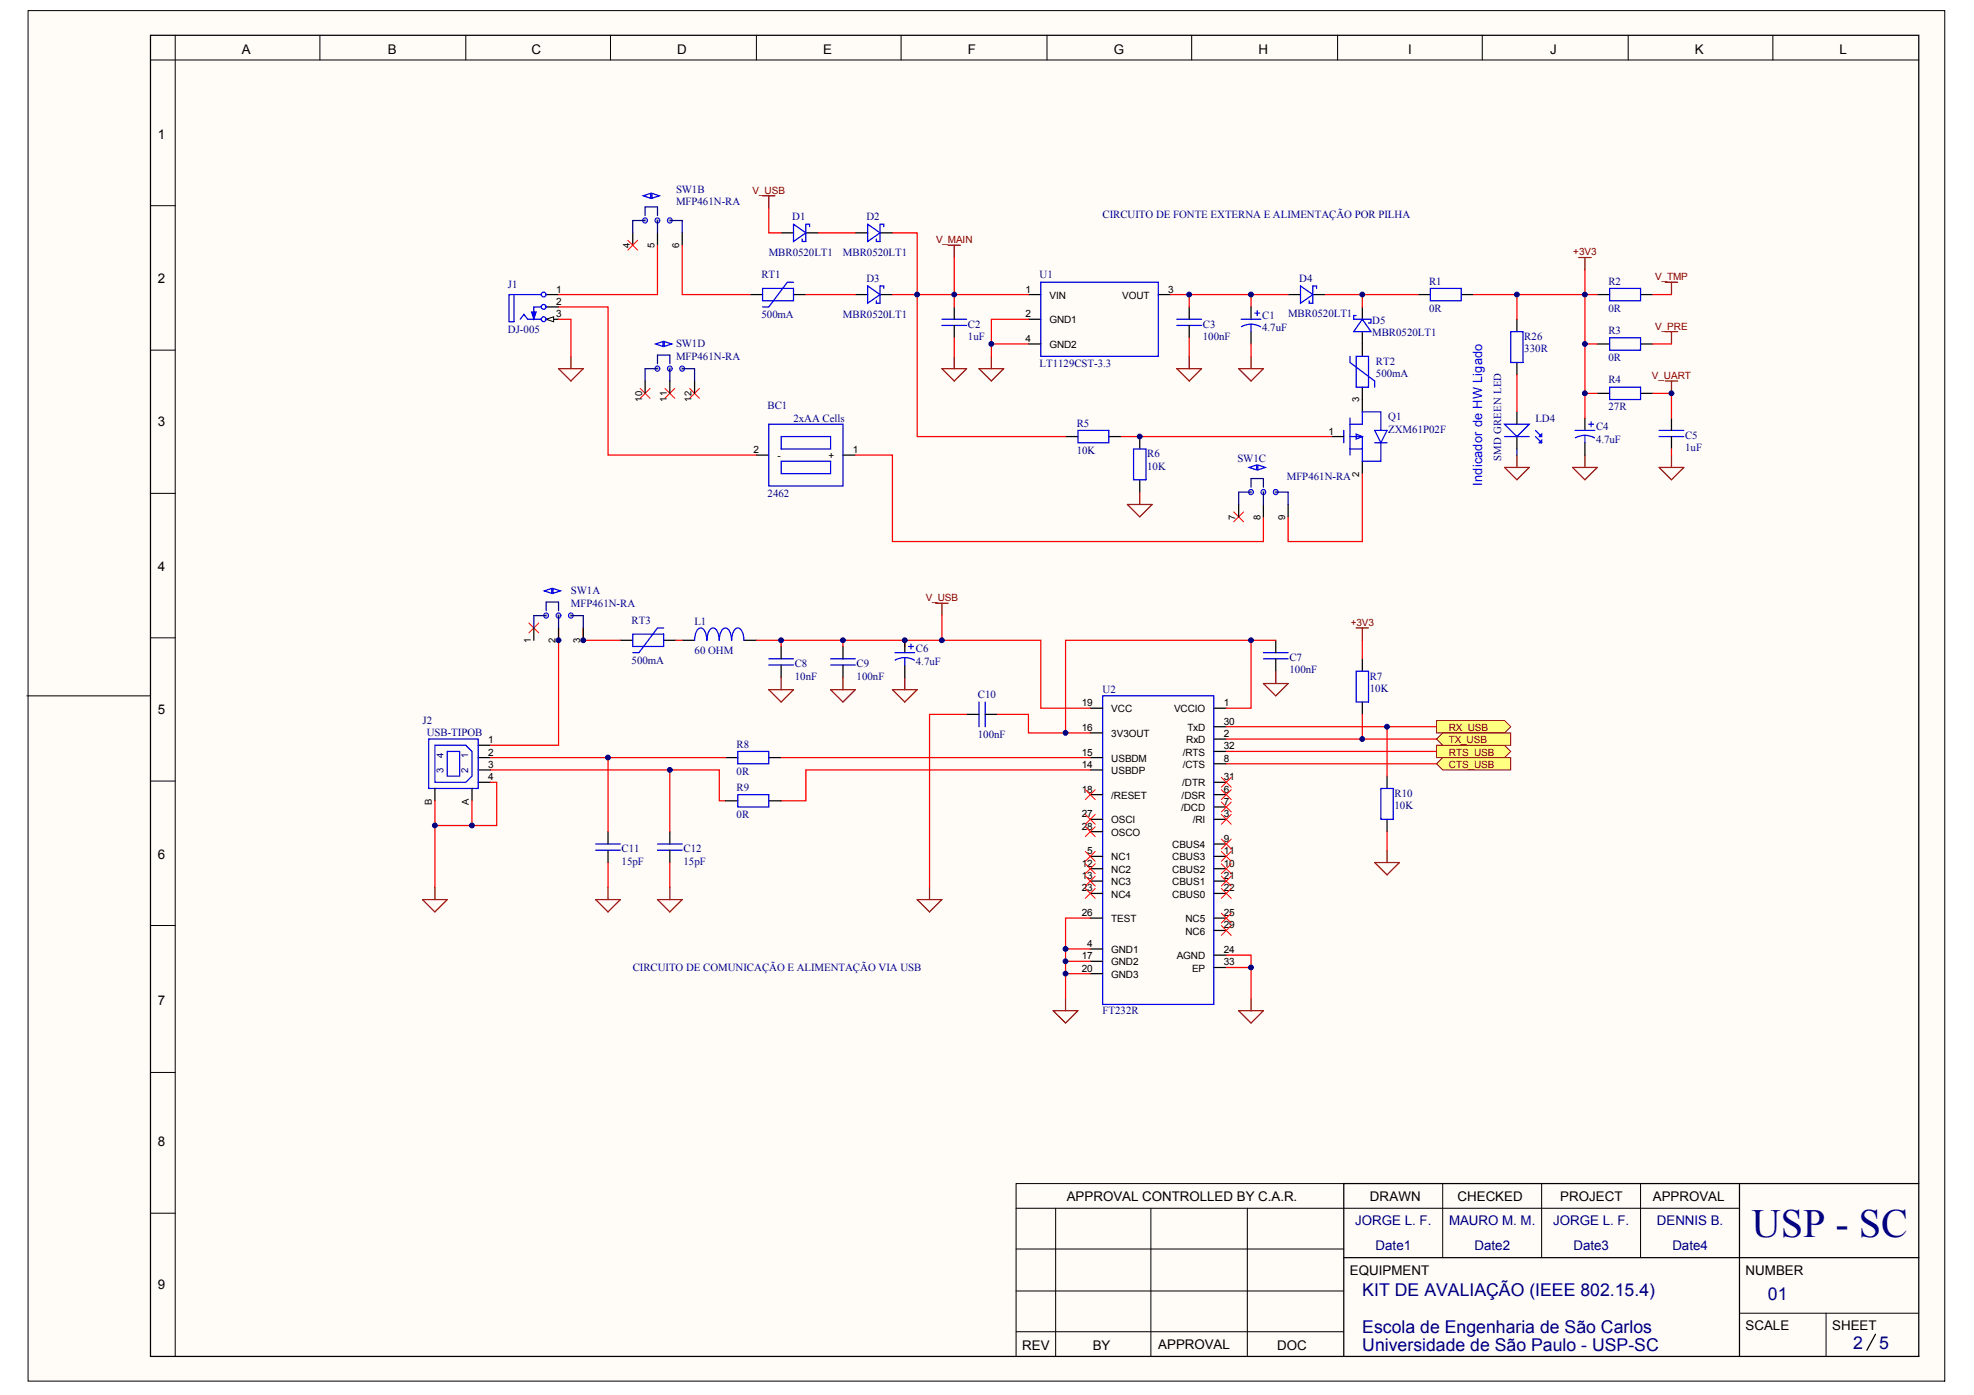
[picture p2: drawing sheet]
<svg xmlns="http://www.w3.org/2000/svg" width="297mm" height="210mm" viewBox="0 0 297 210" stroke-linecap="round" stroke-linejoin="round" font-family="sans-serif">
<defs><g id="words">
<text font-size="6" fill="#000080" x="263.6" y="186.1">USP - SC</text>
<g font-size="2.7" fill="#000080">
<text x="205" y="195">KIT DE AVALIAÇÃO (IEEE 802.15.4)</text>
<text x="266" y="195.5">01</text>
<text x="205" y="200.6">Escola de Engenharia de São Carlos</text>
<text x="205" y="203.3">Universidade de São Paulo - USP-SC</text>
<text x="278.9" y="203">2</text>
<text x="282.8" y="203">5</text>
</g>
<g font-size="2">
<text x="36.4" y="8.1">A</text>
<text x="58.4" y="8.1">B</text>
<text x="80" y="8.1">C</text>
<text x="101.9" y="8.1">D</text>
<text x="123.9" y="8.1">E</text>
<text x="145.6" y="8.1">F</text>
<text x="167.6" y="8.1">G</text>
<text x="189.4" y="8.1">H</text>
<text x="211.9" y="8.1">I</text>
<text x="233.3" y="8.1">J</text>
<text x="255.1" y="8.1">K</text>
<text x="276.8" y="8.1">L</text>
<text x="23.8" y="20.9">1</text>
<text x="23.8" y="42.6">2</text>
<text x="23.8" y="64.2">3</text>
<text x="23.8" y="85.9">4</text>
<text x="23.8" y="107.5">5</text>
<text x="23.8" y="129.2">6</text>
<text x="23.8" y="151.3">7</text>
<text x="23.8" y="172.5">8</text>
<text x="160.5" y="180.6">APPROVAL CONTROLLED BY C.A.R.</text>
<text x="206.1" y="180.6">DRAWN</text>
<text x="219.3" y="180.6">CHECKED</text>
<text x="234.8" y="180.6">PROJECT</text>
<text x="248.7" y="180.6">APPROVAL</text>
<text x="203.1" y="191.8">EQUIPMENT</text>
<text x="262.7" y="191.8">NUMBER</text>
<text x="23.8" y="194">9</text>
<text x="153.8" y="203.1">REV</text>
<text x="164.4" y="203.1">BY</text>
<text x="174.3" y="202.9">APPROVAL</text>
<text x="192.2" y="203.1">DOC</text>
<text x="262.7" y="200.2">SCALE</text>
<text x="275.7" y="200.2">SHEET</text>
</g>
<g font-size="2" fill="#000080">
<text x="203.9" y="184.4">JORGE L. F.</text>
<text x="218" y="184.4">MAURO M. M.</text>
<text x="233.7" y="184.4">JORGE L. F.</text>
<text x="249.3" y="184.4">DENNIS B.</text>
<text x="207" y="188.1">Date1</text>
<text x="221.9" y="188.1">Date2</text>
<text x="236.8" y="188.1">Date3</text>
<text x="251.6" y="188.1">Date4</text>
</g>
<text font-size="1.9" fill="#00f" x="223" y="73.1" transform="rotate(-90 223 73.1)">Indicador de HW Ligado</text>
<g font-size="1.6" fill="#000080">
<text x="101.7" y="29.1">SW1B</text>
<text x="101.7" y="30.9">MFP461N-RA</text>
<text x="119.2" y="33.1">D1</text>
<text x="130.4" y="33.1">D2</text>
<text x="165.9" y="32.8">CIRCUITO DE FONTE EXTERNA E ALIMENTAÇÃO POR PILHA</text>
<text x="114.6" y="41.9">RT1</text>
<text x="115.7" y="38.5">MBR0520LT1</text>
<text x="126.8" y="38.5">MBR0520LT1</text>
<text x="156.4" y="41.9">U1</text>
<text x="76.4" y="43.4">J1</text>
<text x="114.6" y="47.8">500mA</text>
<text x="126.8" y="47.8">MBR0520LT1</text>
<text x="130.4" y="42.4">D3</text>
<text x="193.8" y="47.6">MBR0520LT1</text>
<text x="195.5" y="42.4">D4</text>
<text x="215" y="42.8">R1</text>
<text x="215" y="46.9">0R</text>
<text x="242" y="42.8">R2</text>
<text x="242" y="46.9">0R</text>
<text x="76.4" y="50.1">DJ-005</text>
<text x="101.7" y="52.3">SW1D</text>
<text x="145.6" y="49.3">C2</text>
<text x="145.6" y="51.2">1uF</text>
<text x="181" y="49.3">C3</text>
<text x="181" y="51.2">100nF</text>
<text x="189.9" y="48">C1</text>
<text x="189.9" y="49.9">4.7uF</text>
<text x="206.5" y="48.8">D5</text>
<text x="206.5" y="50.6">MBR0520LT1</text>
<text x="229.4" y="51.2">R26</text>
<text x="229.4" y="53">330R</text>
<text x="242" y="50.2">R3</text>
<text x="101.7" y="54.1">MFP461N-RA</text>
<text x="156.4" y="55.3">LT1129CST-3.3</text>
<text x="207" y="54.9">RT2</text>
<text x="207" y="56.7">500mA</text>
<text x="242" y="57.7">R4</text>
<text x="242" y="54.3">0R</text>
<text x="115.5" y="61.6">BC1</text>
<text x="119.4" y="63.4">2xAA Cells</text>
<text x="162" y="64.2">R5</text>
<text x="208.9" y="63.2">Q1</text>
<text x="208.9" y="65.1">ZXM61P02F</text>
<text x="231" y="63.4">LD4</text>
<text x="240.2" y="64.7">C4</text>
<text x="242" y="61.8">27R</text>
<text x="162" y="68.3">10K</text>
<text x="172.6" y="68.8">R6</text>
<text x="172.6" y="70.7">10K</text>
<text x="186.2" y="69.6">SW1C</text>
<text x="225.9" y="69.4" transform="rotate(-90 225.9 69.4)">SMD GREEN LED</text>
<text x="240.2" y="66.6">4.7uF</text>
<text x="253.6" y="66">C5</text>
<text x="253.6" y="67.9">1uF</text>
<text x="115.5" y="74.8">2462</text>
<text x="193.6" y="72.2">MFP461N-RA</text>
<text x="85.9" y="89.4">SW1A</text>
<text x="85.9" y="91.3">MFP461N-RA</text>
<text x="95" y="93.9">RT3</text>
<text x="104.5" y="94.1">L1</text>
<text x="95" y="99.8">500mA</text>
<text x="104.5" y="98.4">60 OHM</text>
<text x="119.6" y="100.4">C8</text>
<text x="128.9" y="100.4">C9</text>
<text x="137.8" y="98.2">C6</text>
<text x="137.8" y="100">4.7uF</text>
<text x="194" y="99.5">C7</text>
<text x="194" y="101.3">100nF</text>
<text x="119.6" y="102.3">10nF</text>
<text x="128.9" y="102.3">100nF</text>
<text x="147.1" y="105">C10</text>
<text x="165.9" y="104.3">U2</text>
<text x="206.1" y="102.3">R7</text>
<text x="206.1" y="104.1">10K</text>
<text x="63.6" y="108.9">J2</text>
<text x="64.2" y="110.8">USB-TIPOB</text>
<text x="110.8" y="112.5">R8</text>
<text x="147.1" y="111">100nF</text>
<text x="110.8" y="116.6">0R</text>
<text x="110.8" y="119">R9</text>
<text x="209.8" y="119.9">R10</text>
<text x="110.8" y="123.1">0R</text>
<text x="209.8" y="121.8">10K</text>
<text x="93.5" y="128.3">C11</text>
<text x="93.5" y="130.1">15pF</text>
<text x="102.8" y="128.3">C12</text>
<text x="102.8" y="130.1">15pF</text>
<text x="95.2" y="146.1">CIRCUITO DE COMUNICAÇÃO E ALIMENTAÇÃO VIA USB</text>
<text x="165.9" y="152.6">FT232R</text>
</g>
<g font-size="1.5" fill="#800000">
<text x="113.2" y="29.2">V_USB</text>
<text x="140.9" y="36.6">V_MAIN</text>
<text x="236.7" y="38.4">+3V3</text>
<text x="249.1" y="42.2">V_TMP</text>
<text x="249.1" y="49.6">V_PRE</text>
<text x="248.6" y="57">V_UART</text>
<text x="139.3" y="90.5">V_USB</text>
<text x="203.2" y="94.2">+3V3</text>
<text x="218" y="110">RX_USB</text>
<text x="218" y="113.7">RTS_USB</text>
<text x="218" y="111.8">TX_USB</text>
<text x="218" y="115.5">CTS_USB</text>
</g>
<g font-size="1.5">
<text x="83.7" y="47.7">3</text>
<text x="83.7" y="44">1</text>
<text x="83.7" y="45.9">2</text>
<text x="154.3" y="44">1</text>
<text x="154.3" y="47.7">2</text>
<text x="157.9" y="44.9">VIN</text>
<text x="168.9" y="44.9">VOUT</text>
<text x="175.8" y="44">3</text>
<text x="154.3" y="51.4">4</text>
<text x="157.9" y="48.7">GND1</text>
<text x="157.9" y="52.4">GND2</text>
<text x="199.9" y="65.4">1</text>
<text x="113.4" y="68.2">2</text>
<text x="117" y="69.1">-</text>
<text x="124.7" y="69.1">+</text>
<text x="128.3" y="68.2">1</text>
<text x="162.8" y="106.3">19</text>
<text x="167.2" y="107.2">VCC</text>
<text x="176.7" y="107.2">VCCIO</text>
<text x="184.2" y="106.3">1</text>
<text x="73.4" y="111.8">1</text>
<text x="73.4" y="113.7">2</text>
<text x="162.8" y="113.7">15</text>
<text x="162.8" y="110">16</text>
<text x="167.2" y="110.9">3V3OUT</text>
<text x="178" y="113.7">/RTS</text>
<text x="178.5" y="111.8">RxD</text>
<text x="178.7" y="110">TxD</text>
<text x="184.2" y="110.9">2</text>
<text x="184.2" y="112.8">32</text>
<text x="184.2" y="109">30</text>
<text x="73.4" y="115.5">3</text>
<text x="73.4" y="117.4">4</text>
<text x="162.8" y="115.5">14</text>
<text x="162.8" y="119.3">18</text>
<text x="167.2" y="114.6">USBDM</text>
<text x="167.2" y="116.5">USBDP</text>
<text x="177.9" y="118.3">/DTR</text>
<text x="178" y="115.5">/CTS</text>
<text x="184.2" y="117.4">31</text>
<text x="184.2" y="119.3">6</text>
<text x="184.2" y="114.6">8</text>
<text x="162.8" y="124.8">28</text>
<text x="162.8" y="123">27</text>
<text x="167.2" y="120.2">/RESET</text>
<text x="167.2" y="125.8">OSCO</text>
<text x="167.2" y="123.9">OSCI</text>
<text x="177.7" y="122">/DCD</text>
<text x="177.8" y="120.2">/DSR</text>
<text x="179.5" y="123.9">/RI</text>
<text x="184.2" y="121.1">7</text>
<text x="184.2" y="123">3</text>
<text x="162.8" y="130.4">12</text>
<text x="163.6" y="128.5">5</text>
<text x="167.2" y="131.3">NC2</text>
<text x="167.2" y="129.5">NC1</text>
<text x="176.4" y="131.3">CBUS2</text>
<text x="176.4" y="129.5">CBUS3</text>
<text x="176.4" y="127.6">CBUS4</text>
<text x="184.2" y="130.4">10</text>
<text x="184.2" y="128.5">11</text>
<text x="184.2" y="126.7">9</text>
<text x="162.8" y="134.1">23</text>
<text x="162.8" y="132.3">13</text>
<text x="162.8" y="137.8">26</text>
<text x="167.2" y="135">NC4</text>
<text x="167.2" y="133.2">NC3</text>
<text x="176.4" y="133.2">CBUS1</text>
<text x="176.4" y="135">CBUS0</text>
<text x="184.2" y="132.3">21</text>
<text x="184.2" y="134.1">22</text>
<text x="184.2" y="137.8">25</text>
<text x="163.6" y="142.5">4</text>
<text x="167.2" y="143.4">GND1</text>
<text x="167.2" y="138.8">TEST</text>
<text x="178.4" y="138.8">NC5</text>
<text x="178.4" y="140.6">NC6</text>
<text x="184.2" y="143.4">24</text>
<text x="184.2" y="139.7">29</text>
<text x="162.8" y="146.2">20</text>
<text x="162.8" y="144.3">17</text>
<text x="167.2" y="147.1">GND3</text>
<text x="167.2" y="145.3">GND2</text>
<text x="177.1" y="144.3">AGND</text>
<text x="179.4" y="146.2">EP</text>
<text x="184.2" y="145.3">33</text>
</g>
<g font-size="1.4">
<text x="94.8" y="37.3" transform="rotate(-90 94.8 37.3)">4</text>
<text x="98.5" y="37.3" transform="rotate(-90 98.5 37.3)">5</text>
<text x="102.2" y="37.3" transform="rotate(-90 102.2 37.3)">6</text>
<text x="96.6" y="60.5" transform="rotate(-90 96.6 60.5)">10</text>
<text x="100.3" y="60.5" transform="rotate(-90 100.3 60.5)">11</text>
<text x="104.1" y="60.5" transform="rotate(-90 104.1 60.5)">12</text>
<text x="204.5" y="60.5" transform="rotate(-90 204.5 60.5)">3</text>
<text x="204.5" y="71.7" transform="rotate(-90 204.5 71.7)">2</text>
<text x="185.9" y="78.2" transform="rotate(-90 185.9 78.2)">7</text>
<text x="189.7" y="78.2" transform="rotate(-90 189.7 78.2)">8</text>
<text x="193.4" y="78.2" transform="rotate(-90 193.4 78.2)">9</text>
<text x="79.9" y="96.8" transform="rotate(-90 79.9 96.8)">1</text>
<text x="83.6" y="96.8" transform="rotate(-90 83.6 96.8)">2</text>
<text x="87.3" y="96.8" transform="rotate(-90 87.3 96.8)">3</text>
<text x="65" y="121.1" transform="rotate(-90 65 121.1)">B</text>
<text x="70.6" y="121.1" transform="rotate(-90 70.6 121.1)">A</text>
</g>
<g font-size="1.4" fill="#000080">
<text x="66.7" y="114" transform="rotate(-90 66.7 114)">4</text>
<text x="70.4" y="114" transform="rotate(-90 70.4 114)">1</text>
<text x="66.7" y="116.3" transform="rotate(-90 66.7 116.3)">3</text>
<text x="70.4" y="116.3" transform="rotate(-90 70.4 116.3)">2</text>
</g>
</g></defs>
<path d="M4 1.6h288.4v206.2h-288.4z" fill="#fffcf8"/>
<path d="M22.6 5.3h266.1v198.8h-266.1zM82.2 48h1.8M143.6 46.2v1.8M143.6 49v1.8M178.9 46.2v1.8M178.9 49v1.8M261.7 178.1v26M288.7 178.1h-86.5v26M202.2 189.2h86.5M282.2 200.8l-1.3 2.4" fill="none" stroke="#000" stroke-width=".19"/>
<g fill="none" stroke="#000" stroke-width=".15">
<path d="M4.2 1.6h288.4v206.2h-288.4zM22.6 9h266.1M26.4 5.3v198.8M48.1 5.3v3.7M70.1 5.3v3.7M91.9 5.3v3.7M113.8 5.3v3.7M135.6 5.3v3.7M157.5 5.3v3.7M179.3 5.3v3.7M201.3 5.3v3.7M223 5.3v3.7"/>
<path d="M245 5.3v3.7M266.8 5.3v3.7M22.6 30.9h3.8M22.6 52.7h3.8M22.6 74.2h3.8M22.6 96h3.8M4 104.7h18.6M22.6 117.5h3.8M22.6 139.3h3.8M22.6 161.4h3.8M202.2 178.1h-49.3v26M217.1 178.1v11.1"/>
<path d="M232 178.1v11.1M246.9 178.1v11.1M22.6 182.5h3.8M152.9 181.8h108.8M152.9 194.3h49.3M152.9 187.9h49.3M158.9 181.8v22.3M173.2 181.8v22.3M187.7 181.8v22.3M261.7 197.6h27M274.8 197.6v6.5M152.9 200.4h49.3"/>
</g>
<path d="M141.7 55.5h3.8l-1.9 1.8zM143.6 53.6v1.9M147.3 55.5h3.7l-1.8 1.8zM149.2 53.6v1.9M177.1 55.5h3.7l-1.9 1.8zM178.9 53.6v1.9M186.4 55.5h3.7l-1.8 1.8zM188.3 53.6v1.9" fill="none" stroke="#800000" stroke-width=".19"/>
<path d="M141.7 48h3.8M141.7 49h3.8M177.1 48h3.7M177.1 49h3.7" fill="none" stroke="#00f" stroke-width=".19"/>
<path d="M82.2 48l1.1-.3v.7z" fill="#fffcf8" stroke="#000" stroke-width=".15"/>
<g fill="none" stroke="#000" stroke-width=".19">
<path d="M95.2 35v1.9M82.2 44.3h1.8M82.2 46.2h1.8M128.7 44.3h1.9M132.4 44.3h1.9M154.8 44.3h1.8M154.8 48h1.8M154.8 51.8h1.8M174.3 44.3h1.9M193.8 44.3h1.9M197.6 44.3h1.8M205 46.2v1.8"/>
<path d="M205 49.9v3.7M205 58.3v3.7M113.8 68.5h1.9M126.8 68.5h1.9M160.3 65.7h1.9M166.9 65.7h1.8M171.5 65.7v1.8M171.5 72.2v1.9M200.3 65.7h1.9M205 69.4v1.9"/>
</g>
<g fill="none" stroke="#00f" stroke-width=".19">
<path d="M77.3 44.3v4.1h-.7v-4.1h4.8M78.3 48l.5-.7 .6 .7h2M81.4 46.2h-1.1v1.5M130.6 43l1.8 1.3-1.8 1.3zM133 43.4v-.4h-.6v2.6h-.5v-.3M156.6 42.5h17.7v11.1h-17.7zM195.7 43l1.9 1.3-1.9 1.3zM198.1 43.4v-.4h-.5v2.6h-.6v-.3M203.1 53.6v.9l3.8 2.8v1M204.1 47.5h-.4v.5h2.6v.6h-.4M204.1 53.6h1.8v4.7h-1.8zM205 48l1.3 1.9h-2.6z"/>
<path d="M115.7 63.8h11.1v9.3h-11.1zM117.5 69.4h7.5v1.9h-7.5zM117.5 65.7h7.5v1.8h-7.5zM162.2 64.8h4.7v1.8h-4.7zM170.6 67.5h1.8v4.7h-1.8zM202.2 64.8v1.8M203.1 65.7h1.9v1.8h-1.9M203.1 63.8h1.9v-1.8h2.8v2.8M203.1 62.9v5.6M204.1 65.3l.9 .4-.9 .4zM206.9 64.8h1.8l-.9 1.8zM206.9 66.6h1.8"/>
<path d="M207.8 66.6v2.8h-2.8v-1.9"/>
<circle cx="81.8" cy="48" r=".36"/>
<circle cx="81.8" cy="44.3" r=".36"/>
<circle cx="81.8" cy="46.2" r=".36"/>
</g>
<path d="M80 46.9h.7l-.4 1.1z" fill="#00f" stroke="#00f" stroke-width=".15"/>
<path d="M142.7 36.9h1.8M143.6 36.9v1.9M84 55.5h3.8l-1.9 1.8zM85.9 53.6v1.9M169.6 75.9h3.8l-1.9 1.9zM171.5 74.1v1.8" fill="none" stroke="#800000" stroke-width=".19"/>
<path d="M199.4 44.3h5.6v1.9" fill="none" stroke="#f00" stroke-width=".19"/>
<g fill="#c0c0c0" stroke="#00f" stroke-width=".15">
<circle cx="97" cy="33.2" r=".38"/>
<circle cx="98.9" cy="33.2" r=".38"/>
<circle cx="100.8" cy="33.2" r=".38"/>
</g>
<g fill="#fffcf8" stroke="#00f" stroke-width=".19">
<path d="M98.1 29.1l1.1 .4-1.1 .3z"/>
<path d="M96.8 29.5l1.1-.4v.7z"/>
</g>
<path d="M97.1 32.4v-1.3h1.8v1.3M97.1 33.2h-1.9v1.8M98.9 33.2v1.8M100.8 33.2h1.9v1.8" fill="none" stroke="#0c0087" stroke-width=".19"/>
<g fill="none" stroke="#000" stroke-width=".19">
<path d="M98.9 35v1.9M102.7 35v1.9M117.5 35h1.9M121.3 35h1.8M128.7 35h1.9M132.4 35h1.9M93.4 96.3h1.8M99.9 96.3h1.8M102.7 96.3h1.8M112 96.3h1.8M117.5 97.3v1.8M126.8 97.3v1.8"/>
<path d="M192 96.3v1.9M192 99.1v1.9M65.4 118.6v1.9M71 118.6v1.9M72 114h1.8M72 115.9h1.8M72 117.7h1.8M72 112.1h1.8M109.2 114h1.8M115.7 114h1.8M117.5 100.1v1.8M126.8 100.1v1.8"/>
<path d="M145.5 107.5h1.8M148.2 107.5h1.9M164.1 114h1.8M164.1 115.9h1.8M164.1 110.3h1.8M164.1 119.6h1.8M164.1 106.6h1.8M182.7 111.2h1.8M182.7 119.6h1.8M182.7 106.6h1.8M182.7 113.1h1.8M182.7 117.7h1.8"/>
<path d="M182.7 109.4h1.8M182.7 114.9h1.8M91.5 125.1v1.9M91.5 127.9v1.9M100.8 125.1v1.9M100.8 127.9v1.9M164.1 130.7h1.8M164.1 128.9h1.8M164.1 132.6h1.8M164.1 134.4h1.8M164.1 138.1h1.8M164.1 125.1h1.8"/>
<path d="M164.1 123.3h1.8M182.7 130.7h1.8M182.7 128.9h1.8M182.7 132.6h1.8M182.7 134.4h1.8M182.7 138.1h1.8M182.7 123.3h1.8M182.7 121.4h1.8M182.7 127h1.8M164.1 146.5h1.8M164.1 142.8h1.8M164.1 144.6h1.8"/>
<path d="M182.7 143.7h1.8M182.7 145.6h1.8M182.7 140h1.8"/>
</g>
<g fill="none" stroke="#f00" stroke-width=".19">
<path d="M98.9 36.9v7.4h-14.9M115.7 31.3v3.7h1.8M123.1 35h5.6M134.3 35h3.7v9.3h5.6v-5.5M84 48h1.9v5.6M84 46.2h7.5v22.3h22.3M134.3 44.3h3.7v21.4h22.3M143.6 50.8v2.8M149.2 51.8v1.8M154.8 44.3h-11.2v1.9M154.8 48h-5.6v3.8h5.6M176.2 44.3h12.1"/>
<path d="M178.9 44.3v1.9M178.9 50.8v2.8M193.8 44.3h-5.5v1.9M128.7 68.5h5.6v13h55.8v-3.7M168.7 65.7h31.6M205 71.3v10.2h-11.2v-3.7M84 94.5v17.6h-10.2M87.8 94.5v1.8h5.6M101.7 96.3h1M113.8 96.3h3.7M126.8 96.3v1M136.1 96.3v1"/>
<path d="M141.7 92.6v3.7h14.9v10.3h7.5M141.7 96.3h-24.2v1M188.3 96.3h3.7M73.8 117.7h.9v6.5h-3.7M73.8 115.9h34.4v4.6h1M73.8 114h35.4M91.5 114v11.1M100.8 115.9v9.2M117.5 114h46.6M145.5 107.5h-5.6v26M150.1 107.5h4.7v2.8h5.5M164.1 115.9h-42.8v4.6h-3.8"/>
<path d="M184.5 106.6h3.8v-10.3h-28v14h3.8M184.5 109.4h31.7M184.5 111.2h31.7M184.5 113.1h31.7M184.5 114.9h31.7M65.4 120.5v13M71 120.5v3.7h-5.6M91.5 129.8v3.7M100.8 129.8v3.7M164.1 138.1h-3.8v12.1M160.3 142.8h3.8M160.3 144.6h3.8"/>
<path d="M160.3 146.5h3.8M184.5 143.7h3.8v1.9M184.5 145.6h3.8v4.6"/>
</g>
<g fill="none" stroke="#800000" stroke-width=".19">
<path d="M114.8 29.5h1.8M115.7 29.5v1.8M237.6 38.8h1.8M238.5 38.8v1.8M236.6 70.3h3.8l-1.9 1.9zM238.5 68.5v1.8M140.8 90.8h1.9M141.7 90.8v1.8M115.7 103.8h3.7l-1.9 1.8zM117.5 101.9v1.9M125 103.8h3.7l-1.9 1.8zM126.8 101.9v1.9"/>
<path d="M134.3 103.8h3.7l-1.9 1.8zM136.1 101.9v1.9M190.1 102.8h3.7l-1.8 1.9zM192 101v1.8M63.6 135.4h3.7l-1.9 1.8zM65.4 133.5v1.9M89.6 135.4h3.8l-1.9 1.8zM91.5 133.5v1.9M98.9 135.4h3.8l-1.9 1.8zM100.8 133.5v1.9M138 135.4h3.7l-1.8 1.8zM139.9 133.5v1.9"/>
<path d="M158.5 152.1h3.7l-1.9 1.8zM160.3 150.2v1.9M186.4 152.1h3.7l-1.8 1.8zM188.3 150.2v1.9"/>
</g>
<g fill="none" stroke="#00f" stroke-width=".19">
<path d="M119.4 33.7l1.9 1.3-1.9 1.3zM121.8 34.1v-.4h-.5v2.6h-.6v-.3M130.6 33.7l1.8 1.3-1.8 1.3zM133 34.1v-.4h-.6v2.6h-.5v-.3M95.2 95.4h4.7v1.9h-4.7zM99.9 94.5h-1l-2.8 3.7h-.9M106.4 96.3a2.21 2.21 0 0 0-.7-1.7l-.3-.1a1.27 1.27 0 0 0-.8 1.2l-.1 .6M110.1 96.3a2.22 2.22 0 0 0-.6-1.7l-.3-.1a1.27 1.27 0 0 0-.9 1.2l-.1 .6a2.21 2.21 0 0 0-.6-1.7l-.3-.1a1.27 1.27 0 0 0-.9 1.2v.6M111.9 96.3a2.21 2.21 0 0 0-.6-1.7l-.3-.1a1.27 1.27 0 0 0-.9 1.2v.6M115.7 99.1h3.7M125 99.1h3.7M190.1 98.2h3.7"/>
<path d="M190.1 99.1h3.7M64.5 111.2h7.5v7.4h-7.5zM65.4 112.1h4.7l.9 1v3.7l-.9 .9h-4.7zM67.3 113.1h1.9v3.7h-1.9zM111 113.1h4.7v1.8h-4.7zM115.7 100.1h3.7M125 100.1h3.7M147.3 105.6v3.8M148.2 105.6v3.8M165.9 104.7h16.7v46.4h-16.7zM89.6 127.9h3.8M89.6 127h3.8"/>
<path d="M98.9 127.9h3.8M98.9 127h3.8"/>
</g>
<g fill="none" stroke="#f00" stroke-width=".15">
<path d="M94.5 36.2l1.5 1.4M96 36.2l-1.5 1.4M96.3 58.4l1.5 1.5M97.8 58.4l-1.5 1.5M100.1 58.4l1.4 1.5M101.5 58.4l-1.4 1.5M103.8 58.4l1.5 1.5M105.3 58.4l-1.5 1.5M185.6 77l1.5 1.5M187.1 77l-1.5 1.5M79.6 93.7l1.5 1.5M81.1 93.7l-1.5 1.5"/>
<path d="M163.3 118.8l1.5 1.5M164.8 118.8l-1.5 1.5M183.8 117l1.5 1.5M183.8 118.8l1.5 1.5M185.3 117l-1.5 1.5M185.3 118.8l-1.5 1.5M163.3 122.5l1.5 1.5M163.3 124.4l1.5 1.5M163.3 128.1l1.5 1.5M163.3 130l1.5 1.5M163.3 131.8l1.5 1.5M163.3 133.7l1.5 1.5"/>
<path d="M164.8 122.5l-1.5 1.5M164.8 124.4l-1.5 1.5M164.8 128.1l-1.5 1.5M164.8 130l-1.5 1.5M164.8 131.8l-1.5 1.5M164.8 133.7l-1.5 1.5M183.8 120.7l1.5 1.5M183.8 122.5l1.5 1.5M183.8 137.4l1.5 1.5M183.8 139.3l1.5 1.4M183.8 126.3l1.5 1.4M183.8 128.1l1.5 1.5"/>
<path d="M183.8 130l1.5 1.5M183.8 131.8l1.5 1.5M183.8 133.7l1.5 1.5M185.3 120.7l-1.5 1.5M185.3 122.5l-1.5 1.5M185.3 137.4l-1.5 1.5M185.3 139.3l-1.5 1.4M185.3 126.3l-1.5 1.4M185.3 128.1l-1.5 1.5M185.3 130l-1.5 1.5M185.3 131.8l-1.5 1.5M185.3 133.7l-1.5 1.5"/>
</g>
<g fill="#ffff80" stroke="#800000" stroke-width=".15">
<path d="M216.2 108.4h10.2l.9 1-.9 .9h-10.2z" fill-rule="evenodd"/>
<path d="M216.2 112.1h10.2l.9 1-.9 .9h-10.2z" fill-rule="evenodd"/>
<path d="M216.2 111.2l.9-.9h10.2v1.8h-10.2z" fill-rule="evenodd"/>
<path d="M216.2 114.9l.9-.9h10.2v1.9h-10.2z" fill-rule="evenodd"/>
</g>
<g fill="none" stroke="#000" stroke-width=".19">
<path d="M97.1 57.3v1.9M112.9 44.3h1.9M119.4 44.3h1.9M188.3 46.2v1.8M188.3 49.9v1.9M213.4 44.3h1.8M219.9 44.3h1.8M240.4 59.2h1.8M240.4 44.3h1.8M240.4 51.8h1.8M246.9 59.2h1.8M246.9 44.3h1.8"/>
<path d="M246.9 51.8h1.8M238.5 62.9v1.9M238.5 66.6v1.9M251.5 62.9v1.9M251.5 65.7v1.8M136.1 96.3v1.9M205 99.1v1.9M136.1 100.1v1.8M205 105.6v1.9M208.7 116.8v1.8M109.2 120.5h1.8M115.7 120.5h1.8"/>
<path d="M208.7 123.3v1.8"/>
</g>
<g fill="none" stroke="#00f" stroke-width=".19">
<path d="M114.8 43.4h4.6v1.9h-4.6zM119.4 42.5h-.9l-2.8 3.7h-.9M186.8 48h2.9M188.3 48.8l.7 .1 .7 .3M188.3 48.8l-.8 .1-.7 .3M188.3 48.8v1.1M188.8 47.1h.8M189.2 46.7v.8M215.2 43.4h4.7v1.9h-4.7zM242.2 58.3h4.7v1.8h-4.7zM242.2 43.4h4.7v1.9h-4.7zM242.2 50.8h4.7v1.9h-4.7z"/>
<path d="M237 64.8h3M238.5 65.5l.7 .1 .7 .3M238.5 65.5l-.8 .1-.7 .3M238.5 65.5v1.1M239 63.8h.8M239.4 63.5v.7M249.7 64.8h3.7M249.7 65.7h3.7M134.7 98.2h2.9M136.1 98.9l.8 .1 .7 .3M136.1 98.9l-.7 .1-.7 .3M136.1 98.9v1.2"/>
<path d="M136.7 97.3h.8M137.1 96.9v.7M111 119.6h4.7v1.8h-4.7zM204.1 101h1.8v4.6h-1.8zM207.8 118.6h1.8v4.7h-1.8z"/>
</g>
<path d="M250.6 57.3h1.8M250.6 42.5h1.8M250.6 49.9h1.8M251.5 42.5v1.8M251.5 49.9v1.9M251.5 57.3v1.9M249.7 70.3h3.7l-1.9 1.9zM251.5 68.5v1.8M204.1 94.5h1.8M205 94.5v1.8M206.9 129.8h3.7l-1.9 1.8zM208.7 127.9v1.9" fill="none" stroke="#800000" stroke-width=".19"/>
<g fill="none" stroke="#f00" stroke-width=".19">
<path d="M102.7 36.9v7.4h10.2M121.3 44.3h7.4M188.3 51.8v1.8M205 44.3h8.4M221.7 44.3h16.8v14.9M238.5 40.6v3.7h1.9M238.5 51.8h1.9M240.4 59.2h-1.9v3.7M248.7 59.2h2.8v3.7M248.7 44.3h2.8M248.7 51.8h2.8M251.5 67.5v1"/>
<path d="M205 96.3v2.8M205 107.5v3.7M208.7 109.4v7.4M208.7 125.1v2.8"/>
</g>
<g fill="#c0c0c0" stroke="#00f" stroke-width=".15">
<circle cx="98.9" cy="55.5" r=".38"/>
<circle cx="100.8" cy="55.5" r=".38"/>
<circle cx="102.6" cy="55.5" r=".38"/>
</g>
<g fill="#fffcf8" stroke="#00f" stroke-width=".19">
<path d="M100 51.4l1.1 .4-1.1 .3z"/>
<path d="M98.7 51.8l1.1-.4v.7z"/>
</g>
<path d="M98.9 54.7v-1.3h1.9v1.3M98.9 55.5h-1.8v1.8M100.8 55.5v1.8M102.7 55.5h1.8v1.8" fill="none" stroke="#0c0087" stroke-width=".19"/>
<path d="M100.8 57.3v1.9M104.5 57.3v1.9M186.4 75.9v1.9" fill="none" stroke="#000" stroke-width=".19"/>
<g fill="#c0c0c0" stroke="#00f" stroke-width=".15">
<circle cx="188.2" cy="74" r=".38"/>
<circle cx="190.1" cy="74" r=".38"/>
<circle cx="191.9" cy="74" r=".38"/>
</g>
<g fill="#fffcf8" stroke="#00f" stroke-width=".19">
<path d="M189.3 70l1.1 .3-1.1 .4z"/>
<path d="M188 70.3l1.1-.3v.7z"/>
</g>
<path d="M188.3 73.3v-1.3h1.8v1.3M188.3 74.1h-1.9v1.8M190.1 74.1v1.8M192 74.1h1.8v1.8" fill="none" stroke="#0c0087" stroke-width=".19"/>
<path d="M190.1 75.9v1.9M193.8 75.9v1.9M80.3 94.5v1.8" fill="none" stroke="#000" stroke-width=".19"/>
<g fill="#c0c0c0" stroke="#00f" stroke-width=".15">
<circle cx="82.2" cy="92.6" r=".38"/>
<circle cx="84" cy="92.6" r=".38"/>
<circle cx="85.9" cy="92.6" r=".38"/>
</g>
<g fill="#fffcf8" stroke="#00f" stroke-width=".19">
<path d="M83.2 88.5l1.1 .4-1.1 .4z"/>
<path d="M81.9 88.9l1.1-.4v.8z"/>
</g>
<path d="M82.2 91.9v-1.3h1.8v1.3M82.2 92.6h-1.9v1.9M84 92.6v1.9M85.9 92.6h1.9v1.9" fill="none" stroke="#0c0087" stroke-width=".19"/>
<path d="M228.3 48v1.9M228.3 54.5v1.9M228.3 62v1.8M228.3 65.7v1.8M84 94.5v1.8M87.8 94.5v1.8" fill="none" stroke="#000" stroke-width=".19"/>
<path d="M227.3 49.9h1.9v4.6h-1.9zM226.4 63.8h3.7l-1.8 1.9zM226.4 65.7h3.7M231 65.7l1 .9M231 64.8l1 .9M231.6 66.6l.4-.4v.4zM231.6 65.7l.4-.4v.4z" fill="none" stroke="#00f" stroke-width=".19"/>
<path d="M228.3 44.3v3.7M228.3 56.4v5.6" fill="none" stroke="#f00" stroke-width=".19"/>
<path d="M226.4 70.3h3.7l-1.8 1.9zM228.3 68.5v1.8" fill="none" stroke="#800000" stroke-width=".19"/>
<path d="M228.3 67.5v1" fill="none" stroke="#000080" stroke-width=".19"/>
<g fill="#000080" stroke="#000080" stroke-width=".15">
<circle cx="65.4" cy="124.2" r=".36"/>
<circle cx="71" cy="124.2" r=".36"/>
<circle cx="84" cy="96.3" r=".36"/>
<circle cx="87.8" cy="96.3" r=".36"/>
<circle cx="91.5" cy="114" r=".36"/>
<circle cx="100.8" cy="115.8" r=".36"/>
<circle cx="117.5" cy="96.3" r=".36"/>
<circle cx="126.8" cy="96.3" r=".36"/>
<circle cx="136.1" cy="96.3" r=".36"/>
<circle cx="138" cy="44.3" r=".36"/>
<circle cx="141.7" cy="96.3" r=".36"/>
<circle cx="143.6" cy="44.3" r=".36"/>
<circle cx="149.2" cy="51.7" r=".36"/>
<circle cx="160.3" cy="146.5" r=".36"/>
<circle cx="160.3" cy="144.6" r=".36"/>
<circle cx="160.3" cy="142.8" r=".36"/>
<circle cx="160.3" cy="110.3" r=".36"/>
<circle cx="171.5" cy="65.7" r=".36"/>
<circle cx="178.9" cy="44.3" r=".36"/>
<circle cx="188.2" cy="145.6" r=".36"/>
<circle cx="188.2" cy="96.3" r=".36"/>
<circle cx="188.2" cy="44.3" r=".36"/>
<circle cx="205" cy="111.2" r=".36"/>
<circle cx="205" cy="44.3" r=".36"/>
<circle cx="208.7" cy="109.3" r=".36"/>
<circle cx="228.2" cy="44.3" r=".36"/>
<circle cx="238.5" cy="59.2" r=".36"/>
<circle cx="238.5" cy="51.7" r=".36"/>
<circle cx="238.5" cy="44.3" r=".36"/>
<circle cx="251.5" cy="59.2" r=".36"/>
</g>
<use href="#words"/>
</svg>
